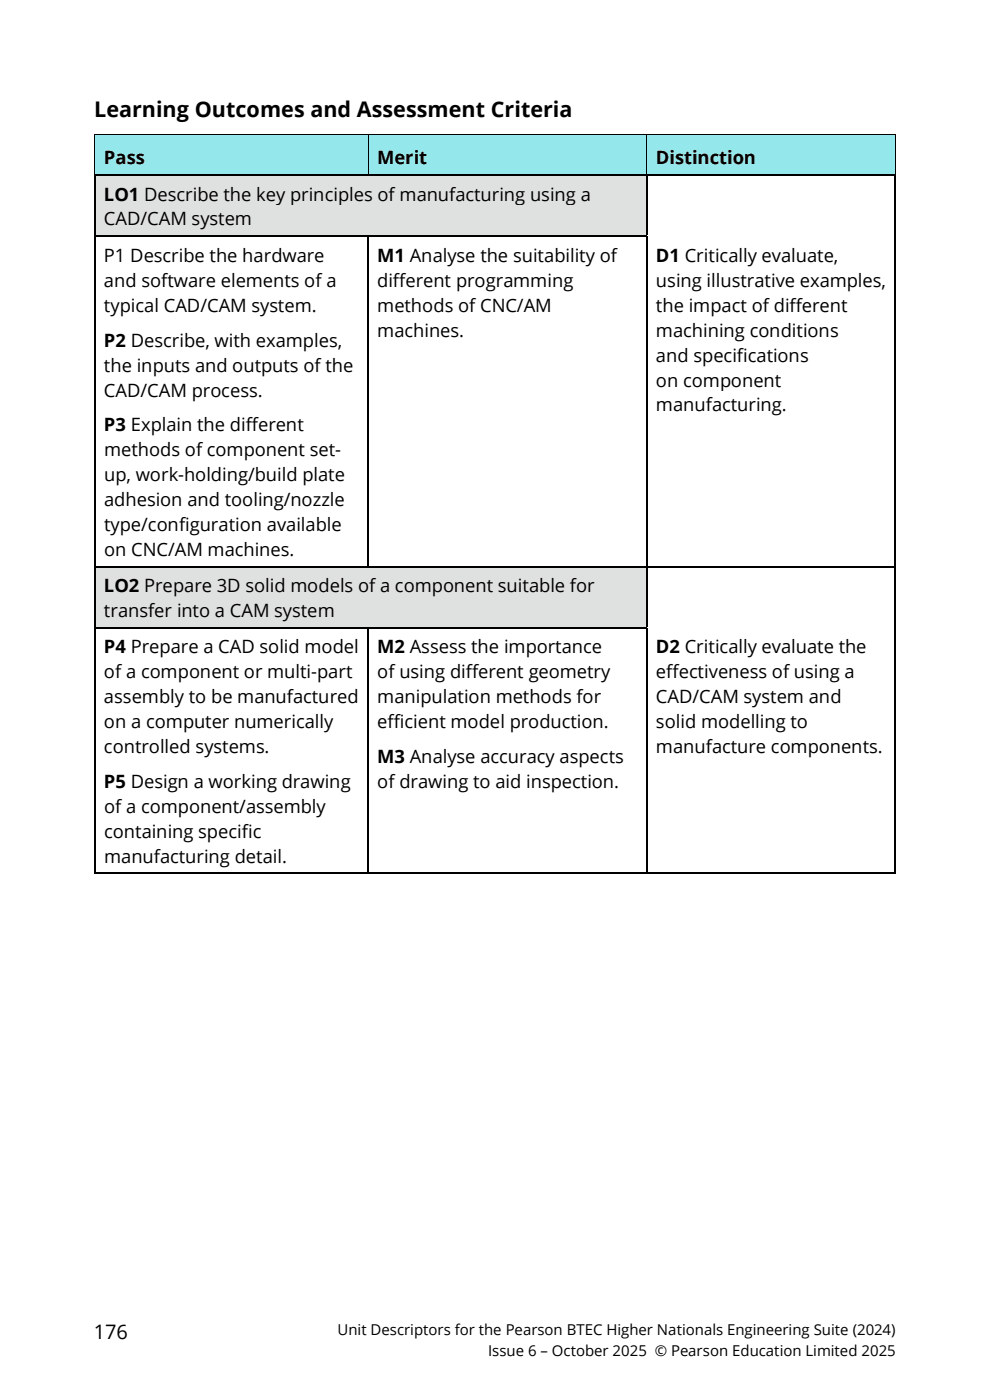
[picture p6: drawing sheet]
<svg xmlns="http://www.w3.org/2000/svg" width="210mm" height="297mm" viewBox="0 0 210 297" stroke-linecap="round" stroke-linejoin="round" font-family="sans-serif">
<defs><g id="words">
<text font-size="4.6" x="20" y="24.9">Learning Outcomes and Assessment Criteria</text>
<text font-size="4.2" x="19.9" y="284.1">176</text>
<g font-size="3.9">
<text x="22.1" y="34.8">Pass</text>
<text x="80" y="34.8">Merit</text>
<text x="139.1" y="34.8">Distinction</text>
<text x="22.1" y="42.5">LO1 Describe the key principles of manufacturing using a</text>
<text x="22.1" y="47.8">CAD/CAM system</text>
<text x="22.1" y="55.5">P1 Describe the hardware</text>
<text x="80" y="55.5">M1 Analyse the suitability of</text>
<text x="139.1" y="55.5">D1 Critically evaluate,</text>
<text x="22.1" y="60.8">and software elements of a</text>
<text x="80" y="60.8">different programming</text>
<text x="139.1" y="60.8">using illustrative examples,</text>
<text x="22.1" y="66.1">typical CAD/CAM system.</text>
<text x="80" y="66.1">methods of CNC/AM</text>
<text x="80" y="71.4">machines.</text>
<text x="139.1" y="66.1">the impact of different</text>
<text x="139.1" y="71.4">machining conditions</text>
<text x="22.1" y="73.5">P2 Describe, with examples,</text>
<text x="139.1" y="76.7">and specifications</text>
<text x="22.1" y="78.8">the inputs and outputs of the</text>
<text x="139.1" y="82">on component</text>
<text x="22.1" y="84.1">CAD/CAM process.</text>
<text x="139.1" y="87.3">manufacturing.</text>
<text x="22.1" y="91.5">P3 Explain the different</text>
<text x="22.1" y="96.8">methods of component set-</text>
<text x="22.1" y="102.1">up, work-holding/build plate</text>
<text x="22.1" y="107.4">adhesion and tooling/nozzle</text>
<text x="22.1" y="112.7">type/configuration available</text>
<text x="22.1" y="118">on CNC/AM machines.</text>
<text x="22.1" y="125.6">LO2 Prepare 3D solid models of a component suitable for</text>
<text x="22.1" y="130.9">transfer into a CAM system</text>
<text x="22.1" y="138.6">P4 Prepare a CAD solid model</text>
<text x="22.1" y="143.9">of a component or multi-part</text>
<text x="80" y="138.6">M2 Assess the importance</text>
<text x="80" y="143.9">of using different geometry</text>
<text x="139.1" y="138.6">D2 Critically evaluate the</text>
<text x="139.1" y="143.9">effectiveness of using a</text>
<text x="22.1" y="149.2">assembly to be manufactured</text>
<text x="80" y="149.2">manipulation methods for</text>
<text x="139.1" y="149.2">CAD/CAM system and</text>
<text x="22.1" y="154.5">on a computer numerically</text>
<text x="80" y="154.5">efficient model production.</text>
<text x="139.1" y="154.5">solid modelling to</text>
<text x="22.1" y="159.8">controlled systems.</text>
<text x="80" y="161.9">M3 Analyse accuracy aspects</text>
<text x="139.1" y="159.8">manufacture components.</text>
<text x="22.1" y="167.2">P5 Design a working drawing</text>
<text x="80" y="167.2">of drawing to aid inspection.</text>
<text x="22.1" y="172.5">of a component/assembly</text>
<text x="22.1" y="177.8">containing specific</text>
<text x="22.1" y="183.1">manufacturing detail.</text>
</g>
<g font-size="3.2">
<text x="71.6" y="283.3">Unit Descriptors for the Pearson BTEC Higher Nationals Engineering Suite (2024)</text>
<text x="103.5" y="287.6">Issue 6 – October 2025 © Pearson Education Limited 2025</text>
</g>
</g></defs>
<g fill="#94e7ea">
<path d="M20.2 28.5h57.9v8.5h-57.9z" fill-rule="evenodd"/>
<path d="M78.1 28.5h59.1v8.5h-59.1z" fill-rule="evenodd"/>
<path d="M137.3 28.5h52.5v8.5h-52.5z" fill-rule="evenodd"/>
</g>
<g fill="#94e7ea">
<path d="M22.1 28.5h54.1v8.5h-54.1z"/>
<path d="M80 28.5h55.3v8.5h-55.3z"/>
<path d="M139.1 28.5h48.9v8.5h-48.9z"/>
</g>
<path d="M20 28.4h.2v.1h-.2zM78.1 28.4h.1v.1h-.1zM137.2 28.4h.1v.1h-.1zM189.8 28.4h.2v.1h-.2z" fill="#000"/>
<path d="M20.1 28.5v8.5M20.2 28.4h57.9M78.1 28.5v8.5M78.2 28.4h59M137.2 28.5v8.5M137.3 28.4h52.5M189.9 28.5v8.5" fill="none" stroke="#000" stroke-width=".21"/>
<path d="M20.3 37.3h116.8v12.7h-116.8z" fill-rule="evenodd" fill="#dfe1e1"/>
<g fill="#dfe1e1">
<path d="M22.1 37.3h113.2v6.3h-113.2z"/>
<path d="M22.1 43.6h113.2v6.4h-113.2z"/>
</g>
<path d="M137.4 37.3h52.3v12.7h-52.3z" fill-rule="evenodd" fill="#fff"/>
<path d="M139.1 37.3h48.9v7.4h-48.9z" fill="#fff"/>
<path d="M20 37h.2v.3h-.2zM20.2 37h.3v.3h-.3zM78.1 37h.2v.3h-.2zM137.1 37h.2v.3h-.2zM137.3 37h.3v.3h-.3zM189.7 37h.3v.3h-.3z" fill="#000"/>
<path d="M20.1 37.3v12.7M20.5 37.1h57.6M78.3 37.1h58.8M137.2 37.3v12.7M137.6 37.1h52.1M189.9 37.3v12.7" fill="none" stroke="#000" stroke-width=".25"/>
<g fill="#fff">
<path d="M137.4 50.2h52.3v69.9h-52.3z" fill-rule="evenodd"/>
<path d="M139.1 56.6h48.9v5.3h-48.9z" fill-rule="evenodd"/>
<path d="M139.1 61.9h48.9v5.3h-48.9z" fill-rule="evenodd"/>
<path d="M139.1 67.2h48.9v5.3h-48.9z" fill-rule="evenodd"/>
<path d="M139.1 72.5h48.9v5.3h-48.9z" fill-rule="evenodd"/>
<path d="M139.1 77.8h48.9v5.3h-48.9z" fill-rule="evenodd"/>
<path d="M139.1 83.1h48.9v6.3h-48.9z" fill-rule="evenodd"/>
</g>
<path d="M139.1 50.2h48.9v6.4h-48.9z" fill="#fff"/>
<path d="M20 50h.2v.2h-.2zM78 50h.2v.2h-.2zM137.1 50h.2v.2h-.2z" fill="#000"/>
<path d="M20.2 50.1h57.8M78.2 50.1h58.9" fill="none" stroke="#000" stroke-width=".25"/>
<path d="M137.3 50h52.4v.2h-52.4z" fill="#fff"/>
<path d="M189.7 50h.3v.2h-.3z" fill="#000"/>
<path d="M20.1 50.2v69.9M78.1 50.2v69.9M137.2 50.2v69.9M189.9 50.2v69.9" fill="none" stroke="#000" stroke-width=".25"/>
<path d="M20.3 120.4h116.8v12.7h-116.8z" fill-rule="evenodd" fill="#dfe1e1"/>
<g fill="#dfe1e1">
<path d="M22.1 120.4h113.2v6.3h-113.2z"/>
<path d="M22.1 126.7h113.2v6.4h-113.2z"/>
</g>
<path d="M137.4 120.4h52.3v12.7h-52.3z" fill-rule="evenodd" fill="#fff"/>
<path d="M139.1 120.4h48.9v7.4h-48.9z" fill="#fff"/>
<path d="M20 120.1h.2v.3h-.2zM78 120.1h.2v.3h-.2zM137.1 120.1h.2v.3h-.2zM189.7 120.1h.3v.3h-.3z" fill="#000"/>
<path d="M20.1 120.4v12.7M20.2 120.2h57.8M78.2 120.2h58.9M137.2 120.4v12.7M137.3 120.2h52.4M189.9 120.4v12.7" fill="none" stroke="#000" stroke-width=".25"/>
<g fill="#fff">
<path d="M137.4 133.3h52.3v51.9h-52.3z" fill-rule="evenodd"/>
<path d="M139.1 139.7h48.9v5.2h-48.9z" fill-rule="evenodd"/>
<path d="M139.1 144.9h48.9v5.3h-48.9z" fill-rule="evenodd"/>
<path d="M139.1 150.2h48.9v5.3h-48.9z" fill-rule="evenodd"/>
<path d="M139.1 155.5h48.9v6.4h-48.9z" fill-rule="evenodd"/>
</g>
<path d="M139.1 133.3h48.9v6.4h-48.9z" fill="#fff"/>
<path d="M20 133.1h.2v.2h-.2zM78 133.1h.2v.2h-.2zM137.1 133.1h.2v.2h-.2z" fill="#000"/>
<path d="M20.2 133.2h57.8M78.2 133.2h58.9" fill="none" stroke="#000" stroke-width=".25"/>
<path d="M137.3 133.1h52.4v.2h-52.4z" fill="#fff"/>
<path d="M189.7 133.1h.3v.2h-.3zM20 185.2h.2v.2h-.2zM78 185.2h.2v.2h-.2zM137.1 185.2h.2v.2h-.2zM189.7 185.2h.3v.2h-.3z" fill="#000"/>
<path d="M20.1 133.3v51.9M78.1 133.3v51.9M137.2 133.3v51.9M189.9 133.3v51.9M20.2 185.3h57.8M78.2 185.3h58.9M137.3 185.3h52.4" fill="none" stroke="#000" stroke-width=".25"/>
<use href="#words"/>
</svg>
